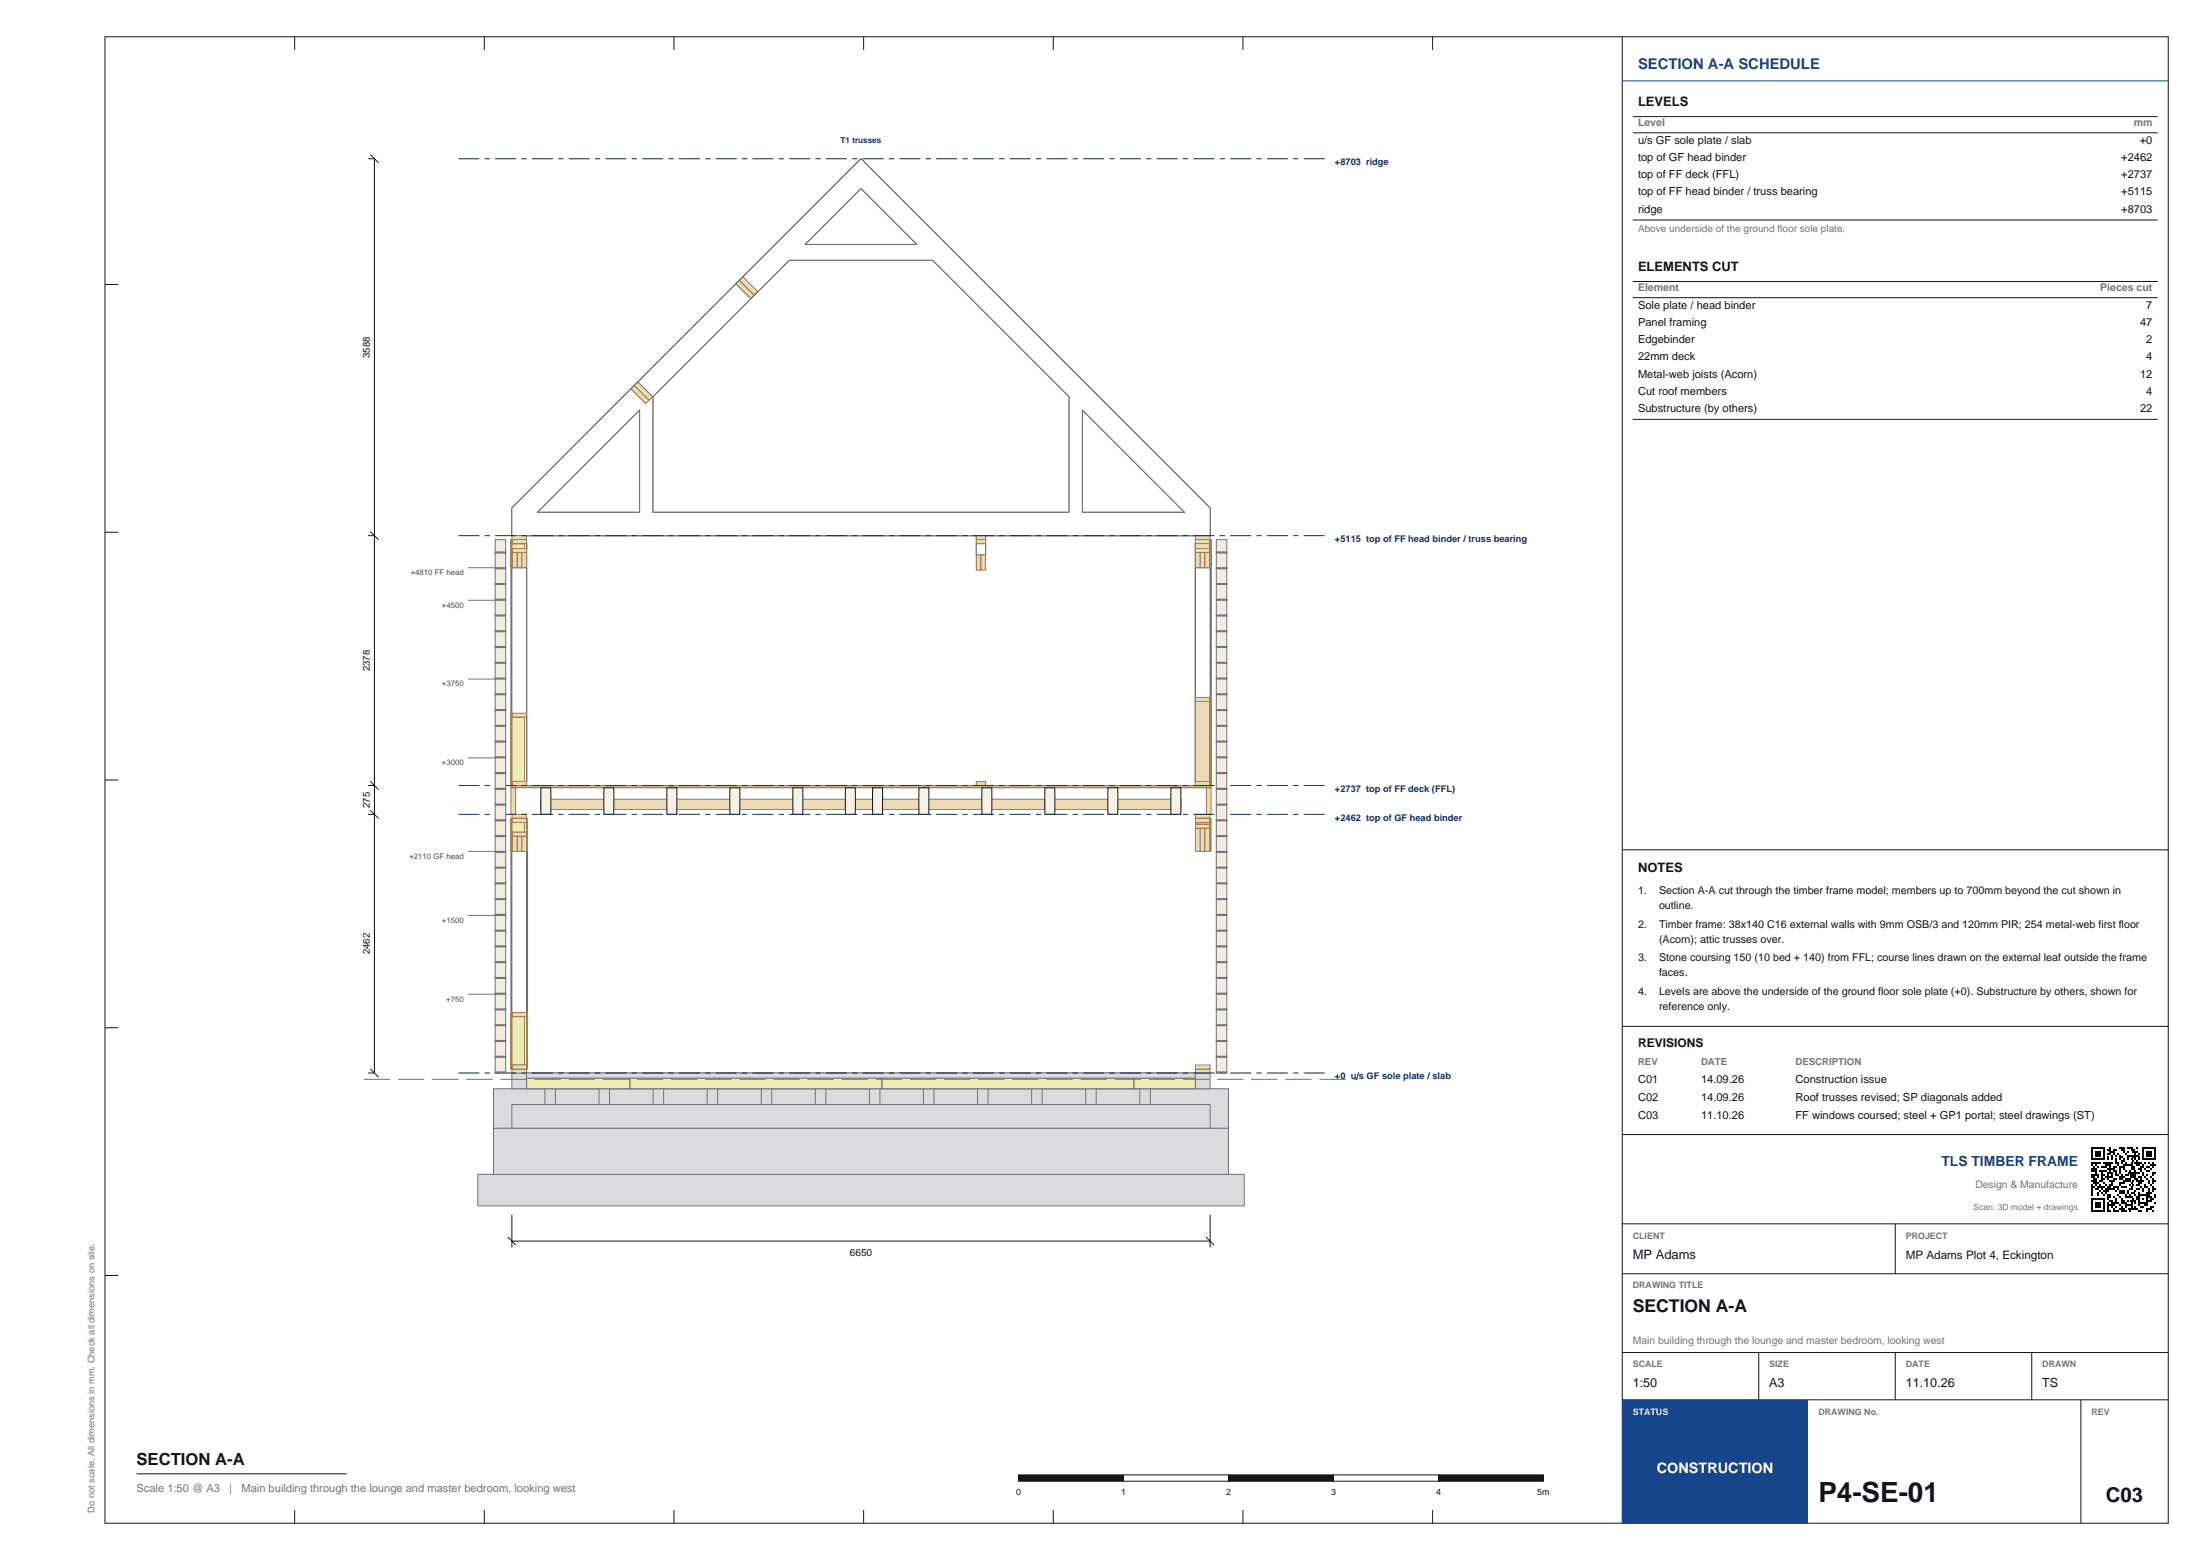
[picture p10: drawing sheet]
<svg xmlns="http://www.w3.org/2000/svg" width="420mm" height="297mm" viewBox="0 0 420 297" stroke-linecap="round" stroke-linejoin="round" font-family="sans-serif">
<defs><g id="words">
<text font-size="5.3" fill="#14141a" x="346.4" y="286">P4-SE-01</text>
<text font-size="3.9" fill="#14141a" x="401.1" y="286">C03</text>
<text font-size="3.4" fill="#14141a" x="311" y="249.7">SECTION A-A</text>
<text font-size="3.2" fill="#14141a" x="26" y="279">SECTION A-A</text>
<text font-size="2.8" fill="#17458c" x="312" y="13.2">SECTION A-A SCHEDULE</text>
<text font-size="2.8" fill="#fff" x="315.6" y="280.5">CONSTRUCTION</text>
<text font-size="2.6" fill="#17458c" x="369.8" y="222">TLS TIMBER FRAME</text>
<g font-size="2.5" fill="#14141a">
<text x="312" y="20.2">LEVELS</text>
<text x="312" y="51.6">ELEMENTS CUT</text>
<text x="312" y="166.1">NOTES</text>
<text x="311" y="239.6">MP Adams</text>
</g>
<g font-size="2.4" fill="#14141a">
<text x="311" y="264.1">1:50</text>
<text x="337" y="264.1">A3</text>
<text x="363" y="264.1">11.10.26</text>
<text x="389" y="264.1">TS</text>
</g>
<text font-size="2.3" fill="#14141a" x="312" y="199.4">REVISIONS</text>
<text font-size="2.2" fill="#14141a" x="363" y="239.6">MP Adams Plot 4, Eckington</text>
<g font-size="2.1" fill="#14141a">
<text x="312" y="27.4">u/s GF sole plate / slab</text>
<text x="407.6" y="27.4">+0</text>
<text x="312" y="30.6">top of GF head binder</text>
<text x="312" y="33.9">top of FF deck (FFL)</text>
<text x="404.1" y="30.6">+2462</text>
<text x="404.1" y="33.9">+2737</text>
<text x="312" y="37.2">top of FF head binder / truss bearing</text>
<text x="312" y="40.5">ridge</text>
<text x="404.1" y="37.2">+5115</text>
<text x="404.1" y="40.5">+8703</text>
<text x="312" y="58.8">Sole plate / head binder</text>
<text x="408.8" y="58.8">7</text>
<text x="312" y="62">Panel framing</text>
<text x="312" y="65.3">Edgebinder</text>
<text x="407.6" y="62">47</text>
<text x="408.8" y="65.3">2</text>
<text x="312" y="68.6">22mm deck</text>
<text x="312" y="71.9">Metal-web joists (Acorn)</text>
<text x="407.6" y="71.9">12</text>
<text x="408.8" y="68.6">4</text>
<text x="312" y="75.2">Cut roof members</text>
<text x="408.8" y="75.2">4</text>
<text x="312" y="78.4">Substructure (by others)</text>
<text x="407.6" y="78.4">22</text>
<text x="312" y="206.2">C01</text>
<text x="312" y="209.6">C02</text>
<text x="324" y="206.2">14.09.26</text>
<text x="324" y="209.6">14.09.26</text>
<text x="342" y="206.2">Construction issue</text>
<text x="342" y="209.6">Roof trusses revised; SP diagonals added</text>
<text x="312" y="213">C03</text>
<text x="324" y="213">11.10.26</text>
<text x="342" y="213">FF windows coursed; steel + GP1 portal; steel drawings (ST)</text>
</g>
<g font-size="2.1" fill="#73737a">
<text x="26" y="284">Scale 1:50 @ A3</text>
<text x="43.7" y="284">|</text>
<text x="46" y="284">Main building through the lounge and master bedroom, looking west</text>
</g>
<g font-size="2" fill="#73737a">
<text x="312" y="24.1">Level</text>
<text x="406.4" y="24.1">mm</text>
<text x="312" y="55.5">Element</text>
<text x="400.1" y="55.5">Pieces cut</text>
<text x="376.3" y="226.2">Design &amp; Manufacture</text>
<text x="311" y="255.9">Main building through the lounge and master bedroom, looking west</text>
</g>
<g font-size="2" fill="#14141a">
<text x="312" y="170.2">1.</text>
<text x="316" y="170.2">Section A-A cut through the timber frame model; members up to 700mm beyond the cut shown in</text>
<text x="316" y="173.1">outline.</text>
<text x="312" y="176.6">2.</text>
<text x="316" y="176.6">Timber frame: 38x140 C16 external walls with 9mm OSB/3 and 120mm PIR; 254 metal-web first floor</text>
<text x="316" y="179.5">(Acorn); attic trusses over.</text>
<text x="312" y="183">3.</text>
<text x="316" y="183">Stone coursing 150 (10 bed + 140) from FFL; course lines drawn on the external leaf outside the frame</text>
<text x="316" y="185.9">faces.</text>
<text x="312" y="189.4">4.</text>
<text x="316" y="189.4">Levels are above the underside of the ground floor sole plate (+0). Substructure by others, shown for</text>
<text x="316" y="192.3">reference only.</text>
</g>
<text font-size="1.9" fill="#73737a" x="312" y="44.1">Above underside of the ground floor sole plate.</text>
<text font-size="1.9" fill="#14141a" x="161.9" y="239.1">6650</text>
<g font-size="1.8" fill="#0d2973">
<text x="254.3" y="31.4">+8703 ridge</text>
<text x="254.3" y="103.2">+5115 top of FF head binder / truss bearing</text>
<text x="254.3" y="150.7">+2737 top of FF deck (FFL)</text>
<text x="254.3" y="156.2">+2462 top of GF head binder</text>
<text x="254.3" y="205.5">+0 u/s GF sole plate / slab</text>
</g>
<g font-size="1.8" fill="#14141a">
<text x="70.4" y="68.1" transform="rotate(-90 70.4 68.1)">3588</text>
<text x="70.4" y="127.8" transform="rotate(-90 70.4 127.8)">2378</text>
<text x="70.4" y="153.8" transform="rotate(-90 70.4 153.8)">275</text>
<text x="70.4" y="181.7" transform="rotate(-90 70.4 181.7)">2462</text>
</g>
<g font-size="1.8" fill="#73737a">
<text x="312" y="202.8">REV</text>
<text x="324" y="202.8">DATE</text>
<text x="342" y="202.8">DESCRIPTION</text>
<text x="18" y="288" transform="rotate(-90 18 288)">Do not scale. All dimensions in mm. Check all dimensions on site.</text>
</g>
<g font-size="1.7" fill="#73737a">
<text x="311" y="235.8">CLIENT</text>
<text x="363" y="235.8">PROJECT</text>
<text x="311" y="245.3">DRAWING TITLE</text>
<text x="311" y="260.3">SCALE</text>
<text x="337" y="260.3">SIZE</text>
<text x="363" y="260.3">DATE</text>
<text x="389" y="260.3">DRAWN</text>
<text x="346.4" y="269.3">DRAWING No.</text>
<text x="398.4" y="269.3">REV</text>
</g>
<text font-size="1.7" fill="#d9e6ff" x="311" y="269.3">STATUS</text>
<g font-size="1.7" fill="#14141a">
<text x="193.5" y="284.6">0</text>
<text x="213.5" y="284.6">1</text>
<text x="233.5" y="284.6">2</text>
<text x="253.5" y="284.6">3</text>
<text x="273.5" y="284.6">4</text>
<text x="292.8" y="284.6">5m</text>
</g>
<text font-size="1.6" fill="#0d2973" x="160.1" y="27.2">T1 trusses</text>
<text font-size="1.6" fill="#73737a" x="375.9" y="230.4">Scan: 3D model + drawings</text>
<g font-size="1.5" fill="#4d4d4d">
<text x="78.2" y="109.5">+4810 FF head</text>
<text x="84.2" y="115.7">+4500</text>
<text x="84.2" y="130.7">+3750</text>
<text x="84.2" y="145.7">+3000</text>
<text x="78" y="163.5">+2110 GF head</text>
<text x="84.2" y="175.7">+1500</text>
<text x="85" y="190.7">+750</text>
</g>
</g></defs>
<g fill="none" stroke="#14141a" stroke-width=".19">
<path d="M20 7h393v283h-393zM56.1 7v2.5M92.3 7v2.5M128.4 7v2.5M164.5 7v2.5M200.6 7v2.5M236.8 7v2.5M272.9 7v2.5M309 7v283M20 54.2h2.5M20 101.3h2.5M20 148.5h2.5"/>
<path d="M20 195.7h2.5M20 242.8h2.5M56.1 287.5v2.5M92.3 287.5v2.5M128.4 287.5v2.5M164.5 287.5v2.5M200.6 287.5v2.5M236.8 287.5v2.5M272.9 287.5v2.5"/>
</g>
<g fill="#fff" stroke="#6b6b75" stroke-width=".19">
<path d="M227.7 103.5h2.8v45.3h-2.8z" fill-rule="evenodd"/>
<path d="M97.5 103.5h2.8v45.3h-2.8z" fill-rule="evenodd"/>
<path d="M97.5 156.6h2.8v46.2h-2.8z" fill-rule="evenodd"/>
<path d="M164 30.2l66.5 66.5v5.3h-133v-5.3zM206.2 78.1v19.4h19.4zM150.3 49.5l-26 26v22h79.4v-22l-26-26zM153.4 46.5h21.3l-10.7-10.6zM121.8 78.1l-19.4 19.4h19.4z" fill-rule="evenodd"/>
<path d="M230.5 102.8h.2v46.7h-.2z" fill-rule="evenodd"/>
<path d="M227.7 148.8h2.8v.7h-2.8z" fill-rule="evenodd"/>
<path d="M227.7 102.7h2.8v.8h-2.8z" fill-rule="evenodd"/>
<path d="M227.7 103.5h2.8v45.3h-2.8z" fill-rule="evenodd"/>
<path d="M186 102h1.7v.7h-1.7z" fill-rule="evenodd"/>
<path d="M227.7 103.5h2.8v45.3h-2.8z" fill-rule="evenodd"/>
<path d="M97.5 156.6h2.8v46.2h-2.8z" fill-rule="evenodd"/>
<path d="M97.5 103.5h2.8v45.3h-2.8z" fill-rule="evenodd"/>
<path d="M97.5 162.1h2.8v40.7h-2.8z" fill-rule="evenodd"/>
<path d="M97.5 108.1h2.8v40.7h-2.8z" fill-rule="evenodd"/>
<path d="M186 103.5h1.7v2.1h-1.7z" fill-rule="evenodd"/>
<path d="M97.3 155.8h.2v47.7h-.2z" fill-rule="evenodd"/>
<path d="M100.3 155.8h.2v47.7h-.2z" fill-rule="evenodd"/>
<path d="M97.3 102.8h.2v46.7h-.2z" fill-rule="evenodd"/>
<path d="M97.5 162.1h2.8v40.7h-2.8z" fill-rule="evenodd"/>
<path d="M97.5 108.1h2.8v40.7h-2.8z" fill-rule="evenodd"/>
<path d="M97.5 156.6h2.8v1.8h-2.8z" fill-rule="evenodd"/>
<path d="M97.5 103.5h2.8v.9h-2.8z" fill-rule="evenodd"/>
<path d="M97.5 193.5h2.8v9.3h-2.8z" fill-rule="evenodd"/>
<path d="M97.5 136.5h2.8v12.3h-2.8z" fill-rule="evenodd"/>
<path d="M227.7 103.5h2.8v45.3h-2.8z" fill-rule="evenodd"/>
<path d="M227.7 108.1h2.8v40.7h-2.8z" fill-rule="evenodd"/>
<path d="M230.5 102.8h.2v46.7h-.2z" fill-rule="evenodd"/>
<path d="M227.7 108.1h2.8v40.7h-2.8z" fill-rule="evenodd"/>
<path d="M227.7 103.5h2.8v.9h-2.8z" fill-rule="evenodd"/>
<path d="M227.7 133.5h2.8v15.3h-2.8z" fill-rule="evenodd"/>
<path d="M97.5 156.6h2.8v1.8h-2.8z" fill-rule="evenodd"/>
<path d="M97.5 193.5h2.8v9.3h-2.8z" fill-rule="evenodd"/>
<path d="M97.5 103.5h2.8v.9h-2.8z" fill-rule="evenodd"/>
<path d="M97.5 136.5h2.8v12.3h-2.8z" fill-rule="evenodd"/>
<path d="M227.7 156.6h2.8v.3h-2.8z" fill-rule="evenodd"/>
<path d="M120.2 74l.6-.6 2.8 2.8-.6 .6z" fill-rule="evenodd"/>
<path d="M120.8 73.4l.7-.7 2.8 2.8-.7 .7z" fill-rule="evenodd"/>
<path d="M140.2 54l.6-.6 2.8 2.8-.6 .6z" fill-rule="evenodd"/>
<path d="M140.8 53.4l.7-.7 2.8 2.8-.7 .7z" fill-rule="evenodd"/>
<path d="M186 103.5h1.7v2.1h-1.7z" fill-rule="evenodd"/>
<path d="M227.7 103.5h2.8v.9h-2.8z" fill-rule="evenodd"/>
<path d="M97.5 103.5h2.8v.9h-2.8z" fill-rule="evenodd"/>
<path d="M164 30.2l66.5 66.5v5.3h-133v-5.3zM206.2 78.1v19.4h19.4zM150.3 49.5l-26 26v22h79.4v-22l-26-26zM153.4 46.5h21.3l-10.7-10.6zM121.8 78.1l-19.4 19.4h19.4z" fill-rule="evenodd"/>
<path d="M227.7 103.5h2.8v.9h-2.8z" fill-rule="evenodd"/>
<path d="M97.5 103.5h2.8v.9h-2.8z" fill-rule="evenodd"/>
<path d="M164 30.2l66.5 66.5v5.3h-133v-5.3zM206.2 78.1v19.4h19.4zM150.3 49.5l-26 26v22h79.4v-22l-26-26zM153.4 46.5h21.3l-10.7-10.6zM121.8 78.1l-19.4 19.4h19.4z" fill-rule="evenodd"/>
</g>
<g fill="#dbdbde" stroke="#73737a" stroke-width=".19">
<path d="M91 223.6h146v6h-146z" fill-rule="evenodd"/>
<path d="M94 214.8h140v8.8h-140z" fill-rule="evenodd"/>
<path d="M94 207.3h140v7.5h-140z" fill-rule="evenodd"/>
<path d="M97.5 210.3h133v4.5h-133z" fill-rule="evenodd"/>
<path d="M97.5 204.3h133v3h-133z" fill-rule="evenodd"/>
<path d="M103.8 207.3h2v3h-2z" fill-rule="evenodd"/>
<path d="M114.1 207.3h2v3h-2z" fill-rule="evenodd"/>
<path d="M124.4 207.3h2v3h-2z" fill-rule="evenodd"/>
<path d="M134.7 207.3h2v3h-2z" fill-rule="evenodd"/>
<path d="M145 207.3h2v3h-2z" fill-rule="evenodd"/>
<path d="M155.3 207.3h2v3h-2z" fill-rule="evenodd"/>
<path d="M165.6 207.3h2v3h-2z" fill-rule="evenodd"/>
<path d="M175.9 207.3h2v3h-2z" fill-rule="evenodd"/>
<path d="M186.2 207.3h2v3h-2z" fill-rule="evenodd"/>
<path d="M196.5 207.3h2v3h-2z" fill-rule="evenodd"/>
<path d="M206.8 207.3h2v3h-2z" fill-rule="evenodd"/>
<path d="M217.1 207.3h2v3h-2z" fill-rule="evenodd"/>
<path d="M100.3 204.3h127.4v1h-127.4z" fill-rule="evenodd"/>
</g>
<g fill="#ededb3" stroke="#73737a" stroke-width=".19">
<path d="M100.3 205.3h19.7v2h-19.7z" fill-rule="evenodd"/>
<path d="M120 205.3h48v2h-48z" fill-rule="evenodd"/>
<path d="M168 205.3h48v2h-48z" fill-rule="evenodd"/>
<path d="M216 205.3h11.7v2h-11.7z" fill-rule="evenodd"/>
</g>
<g fill="#ededb3" stroke="#99994d" stroke-width=".19">
<path d="M228.1 156.6h2.4v.3h-2.4z" fill-rule="evenodd"/>
<path d="M97.5 193.6h2.4v9.2h-2.4z" fill-rule="evenodd"/>
<path d="M97.5 156.6h2.4v1.8h-2.4z" fill-rule="evenodd"/>
<path d="M97.5 136.6h2.4v12.2h-2.4z" fill-rule="evenodd"/>
<path d="M97.5 103.5h2.4v.9h-2.4z" fill-rule="evenodd"/>
</g>
<g fill="#eddbb8" stroke="#9e7a4d" stroke-width=".19">
<path d="M227.7 203.5h2.8v.8h-2.8z" fill-rule="evenodd"/>
<path d="M227.7 155h2.8v.8h-2.8z" fill-rule="evenodd"/>
<path d="M97.5 203.5h2.8v.8h-2.8z" fill-rule="evenodd"/>
<path d="M97.5 155h2.8v.8h-2.8z" fill-rule="evenodd"/>
<path d="M227.7 202.8h2.8v.7h-2.8z" fill-rule="evenodd"/>
<path d="M227.7 155.8h2.8v.8h-2.8z" fill-rule="evenodd"/>
<path d="M227.7 157.7h.9v4.4h-.9z" fill-rule="evenodd"/>
<path d="M228.6 157.7h.9v4.4h-.9z" fill-rule="evenodd"/>
<path d="M229.5 157.7h.9v4.4h-.9z" fill-rule="evenodd"/>
<path d="M227.7 156.9h2.8v.8h-2.8z" fill-rule="evenodd"/>
</g>
<path d="M230.5 155.8h.2v6.3h-.2z" fill-rule="evenodd" fill="#b8731f" stroke="#b8731f" stroke-width=".19"/>
<g fill="#eddbb8" stroke="#9e7a4d" stroke-width=".19">
<path d="M97.5 202.8h2.8v.7h-2.8z" fill-rule="evenodd"/>
<path d="M97.5 155.8h2.8v.8h-2.8z" fill-rule="evenodd"/>
<path d="M99.4 159.2h.9v2.9h-.9z" fill-rule="evenodd"/>
<path d="M98.5 159.2h.9v2.9h-.9z" fill-rule="evenodd"/>
<path d="M97.6 159.2h.9v2.9h-.9z" fill-rule="evenodd"/>
<path d="M97.5 158.4h2.8v.8h-2.8z" fill-rule="evenodd"/>
<path d="M97.5 192.8h2.8v.7h-2.8z" fill-rule="evenodd"/>
</g>
<g fill="#b8731f" stroke="#b8731f" stroke-width=".19">
<path d="M97.3 155.8h.2v6.3h-.2z" fill-rule="evenodd"/>
<path d="M97.3 192.8h.2v10.7h-.2z" fill-rule="evenodd"/>
</g>
<g fill="#eddbb8" stroke="#9e7a4d" stroke-width=".19">
<path d="M100.3 155.8h.2v6.3h-.2z" fill-rule="evenodd"/>
<path d="M100.3 192.8h.2v10.7h-.2z" fill-rule="evenodd"/>
<path d="M186 102h1.7v.7h-1.7z" fill-rule="evenodd"/>
<path d="M186 148.8h1.7v.7h-1.7z" fill-rule="evenodd"/>
<path d="M186 102.7h1.7v.8h-1.7z" fill-rule="evenodd"/>
<path d="M186 105.6h.9v2.9h-.9z" fill-rule="evenodd"/>
<path d="M186.9 105.6h.8v2.9h-.8z" fill-rule="evenodd"/>
<path d="M227.7 102h2.8v.7h-2.8z" fill-rule="evenodd"/>
<path d="M97.5 102h2.8v.7h-2.8z" fill-rule="evenodd"/>
<path d="M227.7 148.8h2.8v.7h-2.8z" fill-rule="evenodd"/>
<path d="M227.7 102.7h2.8v.8h-2.8z" fill-rule="evenodd"/>
<path d="M227.7 105.2h.9v2.9h-.9z" fill-rule="evenodd"/>
<path d="M228.6 105.2h.9v2.9h-.9z" fill-rule="evenodd"/>
<path d="M229.5 105.2h.9v2.9h-.9z" fill-rule="evenodd"/>
<path d="M227.7 104.4h2.8v.8h-2.8z" fill-rule="evenodd"/>
<path d="M227.7 103.5h2.8v.9h-2.8z" fill-rule="evenodd"/>
<path d="M227.7 132.8h2.8v.7h-2.8z" fill-rule="evenodd"/>
<path d="M227.7 133.5h2.8v15.3h-2.8z" fill-rule="evenodd"/>
</g>
<g fill="#b8731f" stroke="#b8731f" stroke-width=".19">
<path d="M230.5 102.8h.2v5.3h-.2z" fill-rule="evenodd"/>
<path d="M230.5 132.8h.2v16.7h-.2z" fill-rule="evenodd"/>
</g>
<g fill="#eddbb8" stroke="#9e7a4d" stroke-width=".19">
<path d="M97.5 148.8h2.8v.7h-2.8z" fill-rule="evenodd"/>
<path d="M97.5 102.7h2.8v.8h-2.8z" fill-rule="evenodd"/>
<path d="M99.4 105.2h.9v2.9h-.9z" fill-rule="evenodd"/>
<path d="M98.5 105.2h.9v2.9h-.9z" fill-rule="evenodd"/>
<path d="M97.6 105.2h.9v2.9h-.9z" fill-rule="evenodd"/>
<path d="M97.5 104.4h2.8v.8h-2.8z" fill-rule="evenodd"/>
<path d="M97.5 135.8h2.8v.7h-2.8z" fill-rule="evenodd"/>
</g>
<g fill="#b8731f" stroke="#b8731f" stroke-width=".19">
<path d="M97.3 102.8h.2v5.3h-.2z" fill-rule="evenodd"/>
<path d="M97.3 135.8h.2v13.7h-.2z" fill-rule="evenodd"/>
</g>
<g fill="#eddbb8" stroke="#9e7a4d" stroke-width=".19">
<path d="M229.8 150h.9v5h-.9z" fill-rule="evenodd"/>
<path d="M97.3 150h.9v5h-.9z" fill-rule="evenodd"/>
<path d="M103 152.2h96v1.9h-96z" fill-rule="evenodd"/>
<path d="M199 152.2h26v1.9h-26z" fill-rule="evenodd"/>
</g>
<g fill="#d9b880" stroke="#9e7a4d" stroke-width=".19">
<path d="M97.3 149.5h30.7v.5h-30.7z" fill-rule="evenodd"/>
<path d="M128 149.5h48v.5h-48z" fill-rule="evenodd"/>
<path d="M176 149.5h48v.5h-48z" fill-rule="evenodd"/>
<path d="M224 149.5h6.7v.5h-6.7z" fill-rule="evenodd"/>
</g>
<g fill="#f5f2e6" stroke="#14141a" stroke-width=".19">
<path d="M103 150h1.9v5h-1.9z" fill-rule="evenodd"/>
<path d="M115 150h1.9v5h-1.9z" fill-rule="evenodd"/>
<path d="M127 150h1.9v5h-1.9z" fill-rule="evenodd"/>
<path d="M139 150h1.9v5h-1.9z" fill-rule="evenodd"/>
<path d="M151 150h1.9v5h-1.9z" fill-rule="evenodd"/>
<path d="M161 150h1.9v5h-1.9z" fill-rule="evenodd"/>
<path d="M166.2 150h1.9v5h-1.9z" fill-rule="evenodd"/>
<path d="M175 150h1.9v5h-1.9z" fill-rule="evenodd"/>
<path d="M187 150h1.9v5h-1.9z" fill-rule="evenodd"/>
<path d="M199 150h1.9v5h-1.9z" fill-rule="evenodd"/>
<path d="M211 150h1.9v5h-1.9z" fill-rule="evenodd"/>
<path d="M223 150h1.9v5h-1.9z" fill-rule="evenodd"/>
</g>
<g fill="#ede0c7" stroke="#8c734d" stroke-width=".19">
<path d="M120.2 74l.6-.6 2.8 2.8-.6 .6z" fill-rule="evenodd"/>
<path d="M120.9 73.3l.6-.6 2.8 2.8-.7 .7z" fill-rule="evenodd"/>
<path d="M140.2 54l.6-.6 2.8 2.8-.6 .6z" fill-rule="evenodd"/>
<path d="M140.8 53.4l.7-.7 2.8 2.8-.7 .7z" fill-rule="evenodd"/>
</g>
<path d="M69.3 205.5h189.4" fill="none" stroke="#73737a" stroke-width=".19" stroke-dasharray="5 1.5" stroke-linecap="butt"/>
<path d="M87.3 30.2h165.4M87.3 102h165.4M87.3 155h165.4M87.3 149.5h165.4M87.3 204.3h165.4" fill="none" stroke="#0d2973" stroke-width=".19" stroke-dasharray="4 1 1 1" stroke-linecap="butt"/>
<g fill="none" stroke="#14141a" stroke-width=".19">
<path d="M70.1 30.2h1.2v174.1h-1.2M70.5 29.4l1.6 1.6M70.1 102h1.2M70.5 101.2l1.6 1.6M70.1 155h1.2M70.1 149.5h1.2M70.5 154.3l1.6 1.5M70.5 148.8l1.6 1.5M70.5 203.5l1.6 1.6M96.7 235.5l1.6 1.6M97.5 231.3v6.2M97.5 236.3h133"/>
<path d="M229.7 235.5l1.6 1.6M230.5 231.3v6.2"/>
</g>
<path d="M94.3 102.7h2v101.6h-2z" fill-rule="evenodd" fill="#f2ede0" stroke="#73737a" stroke-width=".19"/>
<g fill="#9e9e9e" stroke="#737373" stroke-width=".19">
<path d="M94.3 204.1h2v.2h-2z" fill-rule="evenodd"/>
<path d="M94.3 201.1h2v.2h-2z" fill-rule="evenodd"/>
<path d="M94.3 198.1h2v.2h-2z" fill-rule="evenodd"/>
<path d="M94.3 195.1h2v.2h-2z" fill-rule="evenodd"/>
<path d="M94.3 192.1h2v.2h-2z" fill-rule="evenodd"/>
<path d="M94.3 189.1h2v.2h-2z" fill-rule="evenodd"/>
<path d="M94.3 186.1h2v.2h-2z" fill-rule="evenodd"/>
<path d="M94.3 183.1h2v.2h-2z" fill-rule="evenodd"/>
<path d="M94.3 180.1h2v.2h-2z" fill-rule="evenodd"/>
<path d="M94.3 177.1h2v.2h-2z" fill-rule="evenodd"/>
<path d="M94.3 174.1h2v.2h-2z" fill-rule="evenodd"/>
<path d="M94.3 171.1h2v.2h-2z" fill-rule="evenodd"/>
<path d="M94.3 168.1h2v.2h-2z" fill-rule="evenodd"/>
<path d="M94.3 165.1h2v.2h-2z" fill-rule="evenodd"/>
<path d="M94.3 162.1h2v.2h-2z" fill-rule="evenodd"/>
<path d="M94.3 159.1h2v.2h-2z" fill-rule="evenodd"/>
<path d="M94.3 156.1h2v.2h-2z" fill-rule="evenodd"/>
<path d="M94.3 153.1h2v.2h-2z" fill-rule="evenodd"/>
<path d="M94.3 150.1h2v.2h-2z" fill-rule="evenodd"/>
<path d="M94.3 147.1h2v.2h-2z" fill-rule="evenodd"/>
<path d="M94.3 144.1h2v.2h-2z" fill-rule="evenodd"/>
<path d="M94.3 141.1h2v.2h-2z" fill-rule="evenodd"/>
<path d="M94.3 138.1h2v.2h-2z" fill-rule="evenodd"/>
<path d="M94.3 135.1h2v.2h-2z" fill-rule="evenodd"/>
<path d="M94.3 132.1h2v.2h-2z" fill-rule="evenodd"/>
<path d="M94.3 129.1h2v.2h-2z" fill-rule="evenodd"/>
<path d="M94.3 126.1h2v.2h-2z" fill-rule="evenodd"/>
<path d="M94.3 123.1h2v.2h-2z" fill-rule="evenodd"/>
<path d="M94.3 120.1h2v.2h-2z" fill-rule="evenodd"/>
<path d="M94.3 117.1h2v.2h-2z" fill-rule="evenodd"/>
<path d="M94.3 114.1h2v.2h-2z" fill-rule="evenodd"/>
<path d="M94.3 111.1h2v.2h-2z" fill-rule="evenodd"/>
<path d="M94.3 108.1h2v.2h-2z" fill-rule="evenodd"/>
<path d="M94.3 105.1h2v.2h-2z" fill-rule="evenodd"/>
</g>
<path d="M231.7 102.7h2v101.6h-2z" fill-rule="evenodd" fill="#f2ede0" stroke="#73737a" stroke-width=".19"/>
<g fill="#9e9e9e" stroke="#737373" stroke-width=".19">
<path d="M231.7 204.1h2v.2h-2z" fill-rule="evenodd"/>
<path d="M231.7 201.1h2v.2h-2z" fill-rule="evenodd"/>
<path d="M231.7 198.1h2v.2h-2z" fill-rule="evenodd"/>
<path d="M231.7 195.1h2v.2h-2z" fill-rule="evenodd"/>
<path d="M231.7 192.1h2v.2h-2z" fill-rule="evenodd"/>
<path d="M231.7 189.1h2v.2h-2z" fill-rule="evenodd"/>
<path d="M231.7 186.1h2v.2h-2z" fill-rule="evenodd"/>
<path d="M231.7 183.1h2v.2h-2z" fill-rule="evenodd"/>
<path d="M231.7 180.1h2v.2h-2z" fill-rule="evenodd"/>
<path d="M231.7 177.1h2v.2h-2z" fill-rule="evenodd"/>
<path d="M231.7 174.1h2v.2h-2z" fill-rule="evenodd"/>
<path d="M231.7 171.1h2v.2h-2z" fill-rule="evenodd"/>
<path d="M231.7 168.1h2v.2h-2z" fill-rule="evenodd"/>
<path d="M231.7 165.1h2v.2h-2z" fill-rule="evenodd"/>
<path d="M231.7 162.1h2v.2h-2z" fill-rule="evenodd"/>
<path d="M231.7 159.1h2v.2h-2z" fill-rule="evenodd"/>
<path d="M231.7 156.1h2v.2h-2z" fill-rule="evenodd"/>
<path d="M231.7 153.1h2v.2h-2z" fill-rule="evenodd"/>
<path d="M231.7 150.1h2v.2h-2z" fill-rule="evenodd"/>
<path d="M231.7 147.1h2v.2h-2z" fill-rule="evenodd"/>
<path d="M231.7 144.1h2v.2h-2z" fill-rule="evenodd"/>
<path d="M231.7 141.1h2v.2h-2z" fill-rule="evenodd"/>
<path d="M231.7 138.1h2v.2h-2z" fill-rule="evenodd"/>
<path d="M231.7 135.1h2v.2h-2z" fill-rule="evenodd"/>
<path d="M231.7 132.1h2v.2h-2z" fill-rule="evenodd"/>
<path d="M231.7 129.1h2v.2h-2z" fill-rule="evenodd"/>
<path d="M231.7 126.1h2v.2h-2z" fill-rule="evenodd"/>
<path d="M231.7 123.1h2v.2h-2z" fill-rule="evenodd"/>
<path d="M231.7 120.1h2v.2h-2z" fill-rule="evenodd"/>
<path d="M231.7 117.1h2v.2h-2z" fill-rule="evenodd"/>
<path d="M231.7 114.1h2v.2h-2z" fill-rule="evenodd"/>
<path d="M231.7 111.1h2v.2h-2z" fill-rule="evenodd"/>
<path d="M231.7 108.1h2v.2h-2z" fill-rule="evenodd"/>
<path d="M231.7 105.1h2v.2h-2z" fill-rule="evenodd"/>
</g>
<path d="M89.1 114.3h5.2M89.1 108.1h5.2M89.1 129.3h5.2M89.1 144.3h5.2M89.1 174.3h5.2M89.1 162.1h5.2M89.1 189.3h5.2" fill="none" stroke="#73737a" stroke-width=".19"/>
<path d="M26 280.6h40" fill="none" stroke="#14141a" stroke-width=".19"/>
<path d="M194 280.8h20v1.2h-20z" fill-rule="evenodd" fill="#14141a" stroke="#14141a" stroke-width=".19"/>
<path d="M214 280.8h20v1.2h-20z" fill-rule="evenodd" fill="#fff" stroke="#14141a" stroke-width=".19"/>
<path d="M234 280.8h20v1.2h-20z" fill-rule="evenodd" fill="#14141a" stroke="#14141a" stroke-width=".19"/>
<path d="M254 280.8h20v1.2h-20z" fill-rule="evenodd" fill="#fff" stroke="#14141a" stroke-width=".19"/>
<path d="M274 280.8h20v1.2h-20z" fill-rule="evenodd" fill="#14141a" stroke="#14141a" stroke-width=".19"/>
<path d="M309 15.4h104" fill="none" stroke="#17458c" stroke-width=".19"/>
<g fill="none" stroke="#14141a" stroke-width=".19">
<path d="M311 22.2h100M311 25.3h100M311 41.9h100M311 53.6h100M311 56.7h100M311 79.8h100M309 161.8h104M309 195.4h104M309 216h104M309 233h104M361 233v9.5M309 242.5h104"/>
<path d="M309 257.5h104M335 257.5v9M361 257.5v9M387 257.5v9M309 266.5h104"/>
</g>
<path d="M398.3 218.5h2.6M405.1 220h2.2M408.1 218.5h2.6M398.3 220.7h2.6M398.3 228.3h2.6M398.3 230.5h2.6M405.4 223.4h2.3M407.3 227.5h2.3M408.1 220.7h2.6" fill="none" stroke="#000" stroke-width=".38"/>
<g fill="#000">
<path d="M398.3 218.7h.4v.4h-.4z" fill-rule="evenodd"/>
<path d="M398.3 219.1h.4v.3h-.4z" fill-rule="evenodd"/>
<path d="M398.3 219.4h.4v.4h-.4z" fill-rule="evenodd"/>
<path d="M399.1 219.1h1.1v.3h-1.1z" fill-rule="evenodd"/>
<path d="M399.1 219.4h1.1v.4h-1.1z" fill-rule="evenodd"/>
<path d="M400.6 218.7h.3v.4h-.3z" fill-rule="evenodd"/>
<path d="M400.6 219.1h.3v.3h-.3z" fill-rule="evenodd"/>
<path d="M400.6 219.4h.3v.4h-.3z" fill-rule="evenodd"/>
<path d="M401.3 218.7h.8v.4h-.8z" fill-rule="evenodd"/>
<path d="M401.3 219.4h.8v.4h-.8z" fill-rule="evenodd"/>
<path d="M401.7 218.3h.4v.4h-.4z" fill-rule="evenodd"/>
<path d="M401.7 219.1h1.1v.3h-1.1z" fill-rule="evenodd"/>
<path d="M402.4 218.7h.8v.4h-.8z" fill-rule="evenodd"/>
<path d="M402.4 219.4h.4v.4h-.4z" fill-rule="evenodd"/>
<path d="M403.2 219.4h.4v.4h-.4z" fill-rule="evenodd"/>
<path d="M403.6 218.3h1.1v.4h-1.1z" fill-rule="evenodd"/>
<path d="M403.9 218.7h.8v.4h-.8z" fill-rule="evenodd"/>
<path d="M404.3 219.1h.4v.3h-.4z" fill-rule="evenodd"/>
<path d="M404.7 219.4h.4v.4h-.4z" fill-rule="evenodd"/>
<path d="M405.1 218.3h1.1v.4h-1.1z" fill-rule="evenodd"/>
<path d="M405.1 219.1h.3v.3h-.3z" fill-rule="evenodd"/>
<path d="M405.8 218.7h.8v.4h-.8z" fill-rule="evenodd"/>
<path d="M406.2 219.1h1.1v.3h-1.1z" fill-rule="evenodd"/>
<path d="M406.6 219.4h.3v.4h-.3z" fill-rule="evenodd"/>
<path d="M406.9 218.3h.4v.4h-.4z" fill-rule="evenodd"/>
<path d="M407.3 219.4h.4v.4h-.4z" fill-rule="evenodd"/>
<path d="M408.1 218.7h.3v.4h-.3z" fill-rule="evenodd"/>
<path d="M408.1 219.1h.3v.3h-.3z" fill-rule="evenodd"/>
<path d="M408.1 219.4h.3v.4h-.3z" fill-rule="evenodd"/>
<path d="M408.8 219.1h1.1v.3h-1.1z" fill-rule="evenodd"/>
<path d="M408.8 219.4h1.1v.4h-1.1z" fill-rule="evenodd"/>
<path d="M410.3 218.7h.4v.4h-.4z" fill-rule="evenodd"/>
<path d="M410.3 219.1h.4v.3h-.4z" fill-rule="evenodd"/>
<path d="M410.3 219.4h.4v.4h-.4z" fill-rule="evenodd"/>
<path d="M398.3 219.8h.4v.4h-.4z" fill-rule="evenodd"/>
<path d="M398.3 220.2h.4v.4h-.4z" fill-rule="evenodd"/>
<path d="M398.3 221.3h1.9v.4h-1.9z" fill-rule="evenodd"/>
<path d="M398.3 221.7h.4v.4h-.4z" fill-rule="evenodd"/>
<path d="M398.3 222.4h1.1v.4h-1.1z" fill-rule="evenodd"/>
<path d="M398.3 222.8h1.1v.4h-1.1z" fill-rule="evenodd"/>
<path d="M398.3 223.6h1.5v.3h-1.5z" fill-rule="evenodd"/>
<path d="M398.3 223.9h.8v.4h-.8z" fill-rule="evenodd"/>
<path d="M398.3 224.7h1.1v.4h-1.1z" fill-rule="evenodd"/>
<path d="M398.3 225.4h.4v.4h-.4z" fill-rule="evenodd"/>
<path d="M398.3 225.8h.8v.4h-.8z" fill-rule="evenodd"/>
<path d="M398.3 226.2h.4v.4h-.4z" fill-rule="evenodd"/>
<path d="M398.3 226.6h.4v.3h-.4z" fill-rule="evenodd"/>
<path d="M398.3 226.9h.4v.4h-.4z" fill-rule="evenodd"/>
<path d="M398.3 227.3h.4v.4h-.4z" fill-rule="evenodd"/>
<path d="M398.3 228.4h.4v.4h-.4z" fill-rule="evenodd"/>
<path d="M398.3 228.8h.4v.4h-.4z" fill-rule="evenodd"/>
<path d="M398.3 229.2h.4v.4h-.4z" fill-rule="evenodd"/>
<path d="M398.3 229.6h.4v.3h-.4z" fill-rule="evenodd"/>
<path d="M398.3 229.9h.4v.4h-.4z" fill-rule="evenodd"/>
<path d="M398.7 222.1h.4v.3h-.4z" fill-rule="evenodd"/>
<path d="M398.7 224.3h.7v.4h-.7z" fill-rule="evenodd"/>
<path d="M398.7 225.1h1.1v.3h-1.1z" fill-rule="evenodd"/>
<path d="M399.1 219.8h1.1v.4h-1.1z" fill-rule="evenodd"/>
<path d="M399.1 221.7h.3v.4h-.3z" fill-rule="evenodd"/>
<path d="M399.1 223.2h.3v.4h-.3z" fill-rule="evenodd"/>
<path d="M399.1 225.4h.3v.4h-.3z" fill-rule="evenodd"/>
<path d="M399.1 226.2h.7v.4h-.7z" fill-rule="evenodd"/>
<path d="M399.1 228.8h1.1v.4h-1.1z" fill-rule="evenodd"/>
<path d="M399.1 229.2h1.1v.4h-1.1z" fill-rule="evenodd"/>
<path d="M399.1 229.6h1.1v.3h-1.1z" fill-rule="evenodd"/>
<path d="M399.4 222.1h.4v.3h-.4z" fill-rule="evenodd"/>
<path d="M399.4 223.9h.4v.4h-.4z" fill-rule="evenodd"/>
<path d="M399.4 225.8h1.5v.4h-1.5z" fill-rule="evenodd"/>
<path d="M399.4 226.9h.4v.4h-.4z" fill-rule="evenodd"/>
<path d="M399.4 227.3h.4v.4h-.4z" fill-rule="evenodd"/>
<path d="M399.8 222.8h1.5v.4h-1.5z" fill-rule="evenodd"/>
<path d="M399.8 224.7h.8v.4h-.8z" fill-rule="evenodd"/>
<path d="M399.8 225.4h.4v.4h-.4z" fill-rule="evenodd"/>
<path d="M399.8 226.6h.4v.3h-.4z" fill-rule="evenodd"/>
<path d="M400.2 222.1h1.1v.3h-1.1z" fill-rule="evenodd"/>
<path d="M400.2 223.2h.4v.4h-.4z" fill-rule="evenodd"/>
<path d="M400.2 223.6h.7v.3h-.7z" fill-rule="evenodd"/>
<path d="M400.2 223.9h.4v.4h-.4z" fill-rule="evenodd"/>
<path d="M400.2 224.3h.7v.4h-.7z" fill-rule="evenodd"/>
<path d="M400.2 226.2h.4v.4h-.4z" fill-rule="evenodd"/>
<path d="M400.2 226.9h.4v.4h-.4z" fill-rule="evenodd"/>
<path d="M400.6 219.8h.3v.4h-.3z" fill-rule="evenodd"/>
<path d="M400.6 220.2h.3v.4h-.3z" fill-rule="evenodd"/>
<path d="M400.6 221.3h1.8v.4h-1.8z" fill-rule="evenodd"/>
<path d="M400.6 225.1h.3v.3h-.3z" fill-rule="evenodd"/>
<path d="M400.6 226.6h1.1v.3h-1.1z" fill-rule="evenodd"/>
<path d="M400.6 227.3h.3v.4h-.3z" fill-rule="evenodd"/>
<path d="M400.6 228.4h.3v.4h-.3z" fill-rule="evenodd"/>
<path d="M400.6 228.8h.3v.4h-.3z" fill-rule="evenodd"/>
<path d="M400.6 229.2h.3v.4h-.3z" fill-rule="evenodd"/>
<path d="M400.6 229.6h.3v.3h-.3z" fill-rule="evenodd"/>
<path d="M400.6 229.9h.3v.4h-.3z" fill-rule="evenodd"/>
<path d="M400.9 221.7h1.2v.4h-1.2z" fill-rule="evenodd"/>
<path d="M400.9 223.9h1.5v.4h-1.5z" fill-rule="evenodd"/>
<path d="M400.9 225.4h.4v.4h-.4z" fill-rule="evenodd"/>
<path d="M400.9 226.2h1.9v.4h-1.9z" fill-rule="evenodd"/>
<path d="M400.9 226.9h.4v.4h-.4z" fill-rule="evenodd"/>
<path d="M401.3 220.2h.4v.4h-.4z" fill-rule="evenodd"/>
<path d="M401.3 220.6h.4v.3h-.4z" fill-rule="evenodd"/>
<path d="M401.3 222.4h1.5v.4h-1.5z" fill-rule="evenodd"/>
<path d="M401.3 223.2h1.1v.4h-1.1z" fill-rule="evenodd"/>
<path d="M401.3 223.6h.4v.3h-.4z" fill-rule="evenodd"/>
<path d="M401.3 224.3h.4v.4h-.4z" fill-rule="evenodd"/>
<path d="M401.3 225.8h.8v.4h-.8z" fill-rule="evenodd"/>
<path d="M401.3 227.3h.8v.4h-.8z" fill-rule="evenodd"/>
<path d="M401.3 227.7h.8v.4h-.8z" fill-rule="evenodd"/>
<path d="M401.3 228.1h.4v.3h-.4z" fill-rule="evenodd"/>
<path d="M401.3 228.8h.4v.4h-.4z" fill-rule="evenodd"/>
<path d="M401.3 229.2h1.5v.4h-1.5z" fill-rule="evenodd"/>
<path d="M401.3 229.6h.4v.3h-.4z" fill-rule="evenodd"/>
<path d="M401.3 229.9h.4v.4h-.4z" fill-rule="evenodd"/>
<path d="M401.3 230.3h.8v.4h-.8z" fill-rule="evenodd"/>
<path d="M401.7 222.1h.4v.3h-.4z" fill-rule="evenodd"/>
<path d="M401.7 222.8h.4v.4h-.4z" fill-rule="evenodd"/>
<path d="M401.7 224.7h1.1v.4h-1.1z" fill-rule="evenodd"/>
<path d="M401.7 225.4h.7v.4h-.7z" fill-rule="evenodd"/>
<path d="M401.7 228.4h.7v.4h-.7z" fill-rule="evenodd"/>
<path d="M402.1 219.8h.3v.4h-.3z" fill-rule="evenodd"/>
<path d="M402.1 220.2h.3v.4h-.3z" fill-rule="evenodd"/>
<path d="M402.1 220.6h.3v.3h-.3z" fill-rule="evenodd"/>
<path d="M402.1 223.6h.3v.3h-.3z" fill-rule="evenodd"/>
<path d="M402.1 225.1h.3v.3h-.3z" fill-rule="evenodd"/>
<path d="M402.1 228.8h1.5v.4h-1.5z" fill-rule="evenodd"/>
<path d="M402.1 229.6h.3v.3h-.3z" fill-rule="evenodd"/>
<path d="M402.4 222.1h.8v.3h-.8z" fill-rule="evenodd"/>
<path d="M402.4 222.8h.8v.4h-.8z" fill-rule="evenodd"/>
<path d="M402.4 224.3h.8v.4h-.8z" fill-rule="evenodd"/>
<path d="M402.4 225.8h1.2v.4h-1.2z" fill-rule="evenodd"/>
<path d="M402.4 227.7h.4v.4h-.4z" fill-rule="evenodd"/>
<path d="M402.4 229.9h.4v.4h-.4z" fill-rule="evenodd"/>
<path d="M402.4 230.3h1.2v.4h-1.2z" fill-rule="evenodd"/>
<path d="M402.8 219.8h.4v.4h-.4z" fill-rule="evenodd"/>
<path d="M402.8 220.6h.4v.3h-.4z" fill-rule="evenodd"/>
<path d="M402.8 220.9h.4v.4h-.4z" fill-rule="evenodd"/>
<path d="M402.8 221.3h.8v.4h-.8z" fill-rule="evenodd"/>
<path d="M402.8 223.2h.4v.4h-.4z" fill-rule="evenodd"/>
<path d="M402.8 223.6h.8v.3h-.8z" fill-rule="evenodd"/>
<path d="M402.8 226.6h.4v.3h-.4z" fill-rule="evenodd"/>
<path d="M402.8 228.1h.4v.3h-.4z" fill-rule="evenodd"/>
<path d="M402.8 228.4h.4v.4h-.4z" fill-rule="evenodd"/>
<path d="M402.8 229.6h.4v.3h-.4z" fill-rule="evenodd"/>
<path d="M403.2 221.7h.4v.4h-.4z" fill-rule="evenodd"/>
<path d="M403.2 226.2h.4v.4h-.4z" fill-rule="evenodd"/>
<path d="M403.2 227.3h.4v.4h-.4z" fill-rule="evenodd"/>
<path d="M403.6 219.8h.3v.4h-.3z" fill-rule="evenodd"/>
<path d="M403.6 220.2h.7v.4h-.7z" fill-rule="evenodd"/>
<path d="M403.6 220.6h.3v.3h-.3z" fill-rule="evenodd"/>
<path d="M403.6 222.1h1.1v.3h-1.1z" fill-rule="evenodd"/>
<path d="M403.6 222.4h.3v.4h-.3z" fill-rule="evenodd"/>
<path d="M403.6 222.8h.3v.4h-.3z" fill-rule="evenodd"/>
<path d="M403.6 223.2h.3v.4h-.3z" fill-rule="evenodd"/>
<path d="M403.6 223.9h1.1v.4h-1.1z" fill-rule="evenodd"/>
<path d="M403.6 224.3h.7v.4h-.7z" fill-rule="evenodd"/>
<path d="M403.6 225.1h1.1v.3h-1.1z" fill-rule="evenodd"/>
<path d="M403.6 225.4h.3v.4h-.3z" fill-rule="evenodd"/>
<path d="M403.6 226.6h1.1v.3h-1.1z" fill-rule="evenodd"/>
<path d="M403.6 226.9h1.1v.4h-1.1z" fill-rule="evenodd"/>
<path d="M403.6 227.7h.3v.4h-.3z" fill-rule="evenodd"/>
<path d="M403.6 229.2h.3v.4h-.3z" fill-rule="evenodd"/>
<path d="M403.6 229.9h1.1v.4h-1.1z" fill-rule="evenodd"/>
<path d="M403.9 220.9h.8v.4h-.8z" fill-rule="evenodd"/>
<path d="M403.9 221.3h.4v.4h-.4z" fill-rule="evenodd"/>
<path d="M403.9 223.6h.4v.3h-.4z" fill-rule="evenodd"/>
<path d="M403.9 225.8h1.2v.4h-1.2z" fill-rule="evenodd"/>
<path d="M403.9 228.1h.4v.3h-.4z" fill-rule="evenodd"/>
<path d="M403.9 228.4h.8v.4h-.8z" fill-rule="evenodd"/>
<path d="M403.9 228.8h1.2v.4h-1.2z" fill-rule="evenodd"/>
<path d="M403.9 229.6h.4v.3h-.4z" fill-rule="evenodd"/>
<path d="M403.9 230.3h1.2v.4h-1.2z" fill-rule="evenodd"/>
<path d="M404.3 220.6h.4v.3h-.4z" fill-rule="evenodd"/>
<path d="M404.3 221.7h1.9v.4h-1.9z" fill-rule="evenodd"/>
<path d="M404.3 222.4h.4v.4h-.4z" fill-rule="evenodd"/>
<path d="M404.3 224.7h1.5v.4h-1.5z" fill-rule="evenodd"/>
<path d="M404.7 221.3h.4v.4h-.4z" fill-rule="evenodd"/>
<path d="M404.7 222.8h.4v.4h-.4z" fill-rule="evenodd"/>
<path d="M404.7 223.6h.7v.3h-.7z" fill-rule="evenodd"/>
<path d="M404.7 224.3h1.1v.4h-1.1z" fill-rule="evenodd"/>
<path d="M404.7 227.3h.4v.4h-.4z" fill-rule="evenodd"/>
<path d="M404.7 227.7h1.5v.4h-1.5z" fill-rule="evenodd"/>
<path d="M404.7 229.2h1.5v.4h-1.5z" fill-rule="evenodd"/>
<path d="M404.7 229.6h.4v.3h-.4z" fill-rule="evenodd"/>
<path d="M405.1 220.2h.3v.4h-.3z" fill-rule="evenodd"/>
<path d="M405.1 220.6h.3v.3h-.3z" fill-rule="evenodd"/>
<path d="M405.1 226.6h.3v.3h-.3z" fill-rule="evenodd"/>
<path d="M405.1 226.9h.3v.4h-.3z" fill-rule="evenodd"/>
<path d="M405.1 228.4h.3v.4h-.3z" fill-rule="evenodd"/>
<path d="M405.4 222.8h.4v.4h-.4z" fill-rule="evenodd"/>
<path d="M405.4 225.4h.4v.4h-.4z" fill-rule="evenodd"/>
<path d="M405.4 226.2h.8v.4h-.8z" fill-rule="evenodd"/>
<path d="M405.4 227.3h.4v.4h-.4z" fill-rule="evenodd"/>
<path d="M405.4 229.9h1.9v.4h-1.9z" fill-rule="evenodd"/>
<path d="M405.4 230.3h.4v.4h-.4z" fill-rule="evenodd"/>
<path d="M405.8 220.6h.4v.3h-.4z" fill-rule="evenodd"/>
<path d="M405.8 221.3h.4v.4h-.4z" fill-rule="evenodd"/>
<path d="M405.8 222.1h.8v.3h-.8z" fill-rule="evenodd"/>
<path d="M405.8 222.4h.8v.4h-.8z" fill-rule="evenodd"/>
<path d="M405.8 223.6h1.1v.3h-1.1z" fill-rule="evenodd"/>
<path d="M405.8 223.9h1.1v.4h-1.1z" fill-rule="evenodd"/>
<path d="M405.8 225.1h.4v.3h-.4z" fill-rule="evenodd"/>
<path d="M405.8 225.8h.4v.4h-.4z" fill-rule="evenodd"/>
<path d="M405.8 226.9h.8v.4h-.8z" fill-rule="evenodd"/>
<path d="M405.8 228.4h1.1v.4h-1.1z" fill-rule="evenodd"/>
<path d="M405.8 228.8h.4v.4h-.4z" fill-rule="evenodd"/>
<path d="M405.8 229.6h.4v.3h-.4z" fill-rule="evenodd"/>
<path d="M406.2 220.2h.7v.4h-.7z" fill-rule="evenodd"/>
<path d="M406.2 220.9h.4v.4h-.4z" fill-rule="evenodd"/>
<path d="M406.2 224.7h.4v.4h-.4z" fill-rule="evenodd"/>
<path d="M406.2 225.4h.4v.4h-.4z" fill-rule="evenodd"/>
<path d="M406.2 228.1h.4v.3h-.4z" fill-rule="evenodd"/>
<path d="M406.6 220.6h.3v.3h-.3z" fill-rule="evenodd"/>
<path d="M406.6 221.3h1.5v.4h-1.5z" fill-rule="evenodd"/>
<path d="M406.6 222.8h.3v.4h-.3z" fill-rule="evenodd"/>
<path d="M406.6 224.3h.7v.4h-.7z" fill-rule="evenodd"/>
<path d="M406.6 226.6h.3v.3h-.3z" fill-rule="evenodd"/>
<path d="M406.6 227.3h.3v.4h-.3z" fill-rule="evenodd"/>
<path d="M406.6 228.8h.3v.4h-.3z" fill-rule="evenodd"/>
<path d="M406.6 229.6h.3v.3h-.3z" fill-rule="evenodd"/>
<path d="M406.9 220.9h.4v.4h-.4z" fill-rule="evenodd"/>
<path d="M406.9 221.7h.8v.4h-.8z" fill-rule="evenodd"/>
<path d="M406.9 224.7h1.5v.4h-1.5z" fill-rule="evenodd"/>
<path d="M406.9 225.4h.8v.4h-.8z" fill-rule="evenodd"/>
<path d="M406.9 226.2h.8v.4h-.8z" fill-rule="evenodd"/>
<path d="M406.9 227.7h.8v.4h-.8z" fill-rule="evenodd"/>
<path d="M406.9 228.1h.8v.3h-.8z" fill-rule="evenodd"/>
<path d="M407.3 220.2h.4v.4h-.4z" fill-rule="evenodd"/>
<path d="M407.3 220.6h.4v.3h-.4z" fill-rule="evenodd"/>
<path d="M407.3 222.4h.8v.4h-.8z" fill-rule="evenodd"/>
<path d="M407.3 223.9h.8v.4h-.8z" fill-rule="evenodd"/>
<path d="M407.3 225.1h.8v.3h-.8z" fill-rule="evenodd"/>
<path d="M407.3 226.9h.4v.4h-.4z" fill-rule="evenodd"/>
<path d="M407.3 228.4h.4v.4h-.4z" fill-rule="evenodd"/>
<path d="M407.3 228.8h1.9v.4h-1.9z" fill-rule="evenodd"/>
<path d="M407.3 229.2h.4v.4h-.4z" fill-rule="evenodd"/>
<path d="M407.3 230.3h.8v.4h-.8z" fill-rule="evenodd"/>
<path d="M407.7 222.1h.7v.3h-.7z" fill-rule="evenodd"/>
<path d="M407.7 222.8h.4v.4h-.4z" fill-rule="evenodd"/>
<path d="M407.7 224.3h.4v.4h-.4z" fill-rule="evenodd"/>
<path d="M407.7 225.8h.4v.4h-.4z" fill-rule="evenodd"/>
<path d="M407.7 229.6h.7v.3h-.7z" fill-rule="evenodd"/>
<path d="M408.1 219.8h.3v.4h-.3z" fill-rule="evenodd"/>
<path d="M408.1 220.2h.3v.4h-.3z" fill-rule="evenodd"/>
<path d="M408.1 221.7h.3v.4h-.3z" fill-rule="evenodd"/>
<path d="M408.1 223.2h.3v.4h-.3z" fill-rule="evenodd"/>
<path d="M408.1 223.6h.3v.3h-.3z" fill-rule="evenodd"/>
<path d="M408.1 226.2h.3v.4h-.3z" fill-rule="evenodd"/>
<path d="M408.1 226.6h.3v.3h-.3z" fill-rule="evenodd"/>
<path d="M408.1 228.1h.3v.3h-.3z" fill-rule="evenodd"/>
<path d="M408.4 221.3h.4v.4h-.4z" fill-rule="evenodd"/>
<path d="M408.4 222.4h.4v.4h-.4z" fill-rule="evenodd"/>
<path d="M408.4 223.9h.4v.4h-.4z" fill-rule="evenodd"/>
<path d="M408.4 225.4h.4v.4h-.4z" fill-rule="evenodd"/>
<path d="M408.4 225.8h.8v.4h-.8z" fill-rule="evenodd"/>
<path d="M408.4 229.2h.8v.4h-.8z" fill-rule="evenodd"/>
<path d="M408.8 219.8h1.1v.4h-1.1z" fill-rule="evenodd"/>
<path d="M408.8 222.1h.8v.3h-.8z" fill-rule="evenodd"/>
<path d="M408.8 222.8h.8v.4h-.8z" fill-rule="evenodd"/>
<path d="M408.8 223.6h.4v.3h-.4z" fill-rule="evenodd"/>
<path d="M408.8 224.3h.4v.4h-.4z" fill-rule="evenodd"/>
<path d="M408.8 226.9h1.1v.4h-1.1z" fill-rule="evenodd"/>
<path d="M408.8 227.7h1.1v.4h-1.1z" fill-rule="evenodd"/>
<path d="M408.8 228.1h.4v.3h-.4z" fill-rule="evenodd"/>
<path d="M408.8 228.4h1.1v.4h-1.1z" fill-rule="evenodd"/>
<path d="M408.8 229.9h1.1v.4h-1.1z" fill-rule="evenodd"/>
<path d="M408.8 230.3h.4v.4h-.4z" fill-rule="evenodd"/>
<path d="M409.2 221.3h.4v.4h-.4z" fill-rule="evenodd"/>
<path d="M409.2 224.7h.4v.4h-.4z" fill-rule="evenodd"/>
<path d="M409.2 225.1h.4v.3h-.4z" fill-rule="evenodd"/>
<path d="M409.2 226.2h.4v.4h-.4z" fill-rule="evenodd"/>
<path d="M409.2 226.6h.4v.3h-.4z" fill-rule="evenodd"/>
<path d="M409.6 221.7h1.1v.4h-1.1z" fill-rule="evenodd"/>
<path d="M409.6 222.4h.3v.4h-.3z" fill-rule="evenodd"/>
<path d="M409.6 223.9h.3v.4h-.3z" fill-rule="evenodd"/>
<path d="M409.6 225.4h.3v.4h-.3z" fill-rule="evenodd"/>
<path d="M409.6 228.1h.7v.3h-.7z" fill-rule="evenodd"/>
<path d="M409.6 229.6h.7v.3h-.7z" fill-rule="evenodd"/>
<path d="M409.9 221.3h.4v.4h-.4z" fill-rule="evenodd"/>
<path d="M409.9 222.1h.4v.3h-.4z" fill-rule="evenodd"/>
<path d="M409.9 223.2h.8v.4h-.8z" fill-rule="evenodd"/>
<path d="M409.9 223.6h.4v.3h-.4z" fill-rule="evenodd"/>
<path d="M409.9 224.3h.4v.4h-.4z" fill-rule="evenodd"/>
<path d="M409.9 224.7h.8v.4h-.8z" fill-rule="evenodd"/>
<path d="M409.9 225.1h.4v.3h-.4z" fill-rule="evenodd"/>
<path d="M409.9 225.8h.4v.4h-.4z" fill-rule="evenodd"/>
<path d="M409.9 226.2h.8v.4h-.8z" fill-rule="evenodd"/>
<path d="M409.9 226.6h.4v.3h-.4z" fill-rule="evenodd"/>
<path d="M409.9 230.3h.4v.4h-.4z" fill-rule="evenodd"/>
<path d="M410.3 219.8h.4v.4h-.4z" fill-rule="evenodd"/>
<path d="M410.3 220.2h.4v.4h-.4z" fill-rule="evenodd"/>
<path d="M410.3 227.3h.4v.4h-.4z" fill-rule="evenodd"/>
<path d="M410.3 227.7h.4v.4h-.4z" fill-rule="evenodd"/>
<path d="M410.3 228.8h.4v.4h-.4z" fill-rule="evenodd"/>
</g>
<path d="M309 266.5h35.4v23.5h-35.4z" fill-rule="evenodd" fill="#17458c"/>
<path d="M396.4 266.5v23.5" fill="none" stroke="#14141a" stroke-width=".19"/>
<use href="#words"/>
</svg>
